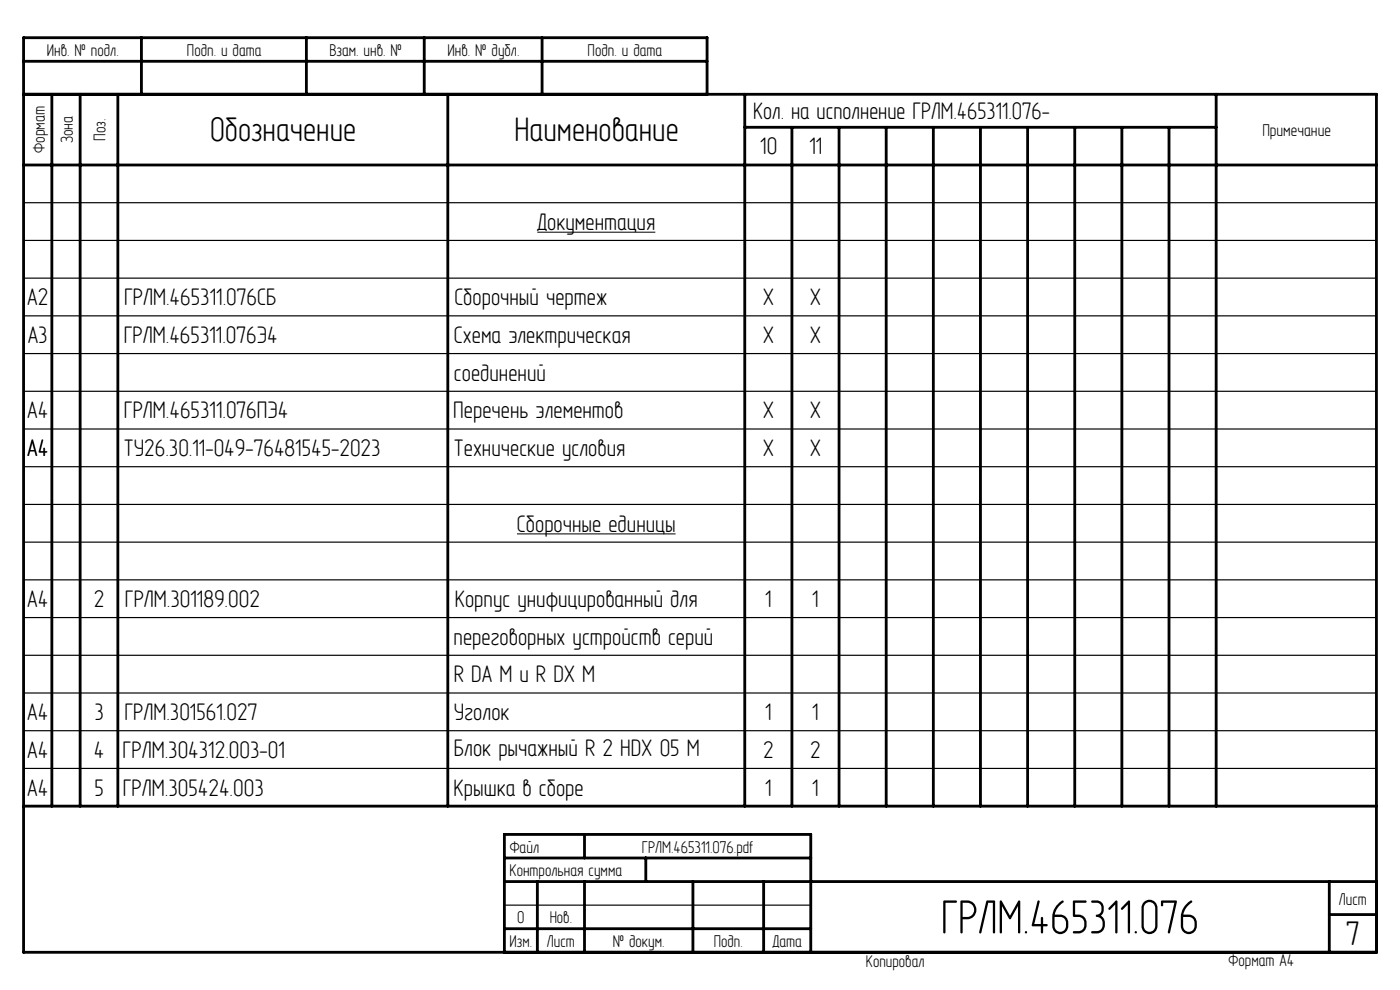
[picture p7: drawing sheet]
<svg xmlns="http://www.w3.org/2000/svg" width="297mm" height="210mm" viewBox="0 0 297 210" stroke-linecap="round" stroke-linejoin="round" font-family="sans-serif">
<defs><g id="words">
<text font-size="11" x="199.6" y="198">ГРЛМ.465311.076</text>
<g font-size="7.8">
<text x="44.6" y="30">Обозначение</text>
<text x="109.2" y="30">Наименование</text>
<text x="285.6" y="200.5">7</text>
</g>
<g font-size="5.5">
<text x="159.8" y="25.3">Кол. на исполнение ГРЛМ.465311.076-</text>
<text x="161.3" y="32.8">10</text>
<text x="171.7" y="32.8">11</text>
<text x="114" y="48.8">Документация</text>
<text x="5.7" y="64.8">А2</text>
<text x="26.3" y="64.8">ГРЛМ.465311.076СБ</text>
<text x="96.4" y="64.8">Сборочный чертеж</text>
<text x="161.8" y="64.8">Х</text>
<text x="171.8" y="64.8">Х</text>
<text x="5.9" y="72.8">А3</text>
<text x="26.3" y="72.8">ГРЛМ.465311.076Э4</text>
<text x="96.3" y="72.8">Схема электрическая</text>
<text x="161.8" y="72.8">Х</text>
<text x="171.8" y="72.8">Х</text>
<text x="96.3" y="80.8">соединений</text>
<text x="5.8" y="88.7">А4</text>
<text x="26.3" y="88.7">ГРЛМ.465311.076ПЭ4</text>
<text x="96.2" y="88.7">Перечень элементов</text>
<text x="161.8" y="88.7">Х</text>
<text x="171.8" y="88.7">Х</text>
<text x="5.7" y="96.8">А4</text>
<text x="26.3" y="96.8">ТУ26.30.11-049-76481545-2023</text>
<text x="96.3" y="96.8">Технические условия</text>
<text x="161.8" y="96.8">Х</text>
<text x="171.8" y="96.8">Х</text>
<text x="109.7" y="112.7">Сборочные единицы</text>
<text x="5.8" y="128.7">А4</text>
<text x="19.9" y="128.7">2</text>
<text x="26.5" y="128.7">ГРЛМ.301189.002</text>
<text x="96.5" y="128.7">Корпус унифицированный для</text>
<text x="162.3" y="128.7">1</text>
<text x="172.3" y="128.7">1</text>
<text x="96.2" y="136.7">переговорных устройств серий</text>
<text x="96.3" y="144.8">R DA M и R DX M</text>
<text x="5.8" y="152.7">А4</text>
<text x="20" y="152.7">3</text>
<text x="26.4" y="152.7">ГРЛМ.301561.027</text>
<text x="96.3" y="152.7">Уголок</text>
<text x="162.3" y="152.8">1</text>
<text x="172.3" y="152.8">1</text>
<text x="5.8" y="160.7">А4</text>
<text x="19.9" y="160.7">4</text>
<text x="26" y="160.7">ГРЛМ.304312.003-01</text>
<text x="96.3" y="160.3">Блок рычажный R 2 HDX 05 М</text>
<text x="161.9" y="160.8">2</text>
<text x="171.9" y="160.8">2</text>
<text x="5.8" y="168.8">А4</text>
<text x="20" y="168.8">5</text>
<text x="26" y="168.8">ГРЛМ.305424.003</text>
<text x="96.2" y="168.8">Крышка в сборе</text>
<text x="162.3" y="168.8">1</text>
<text x="172.3" y="168.8">1</text>
</g>
<g font-size="3.9">
<text x="9.9" y="11.9">Инв. № подл.</text>
<text x="39.7" y="11.9">Подп. и дата</text>
<text x="69.9" y="11.9">Взам. инв. №</text>
<text x="94.9" y="11.9">Инв. № дубл.</text>
<text x="124.7" y="11.9">Подп. и дата</text>
<text x="22.4" y="29.9" transform="rotate(-90 22.4 29.9)">Поз.</text>
<text x="267.8" y="28.9">Примечание</text>
<text x="9.5" y="32.5" transform="rotate(-90 9.5 32.5)">Формат</text>
<text x="15.5" y="30.4" transform="rotate(-90 15.5 30.4)">Зона</text>
<text x="108.1" y="185.9">Контрольная сумма</text>
<text x="108.1" y="180.9">Файл</text>
<text x="136.2" y="180.9">ГРЛМ.465311.076.pdf</text>
<text x="284" y="191.9">Лист</text>
<text x="109.7" y="195.9">0</text>
<text x="116.6" y="195.9">Нов.</text>
<text x="108.1" y="200.9">Изм.</text>
<text x="116" y="200.9">Лист</text>
<text x="130" y="200.9">№ докум.</text>
<text x="151.4" y="200.9">Подп.</text>
<text x="163.9" y="200.9">Дата</text>
<text x="183.7" y="205.1">Копировал</text>
<text x="260.6" y="204.9">Формат A4</text>
</g>
</g></defs>
<path d="M114 49.3h25M109.7 113.3h33.6" fill="none" stroke="#000" stroke-width=".21"/>
<g fill="none" stroke="#000" stroke-width=".25">
<path d="M5 43h287M5 51h287M5 59h287M5 67h287M5 75h287M5 83h287M5 91h287M5 99h287M5 107h287M5 115h287M5 123h287M5 131h287"/>
<path d="M5 139h287M5 147h287M5 155h287M5 163h287M107 192h65"/>
</g>
<g fill="none" stroke="#000" stroke-width=".6">
<path d="M5 13h145M30 8v12M65 8v12M90 8v12M115 8v12M5 20h287v182h-287v-194h145v12M5 35h287M11 20v151M17 20v151M25 20v151M95 20v151M158 20v151"/>
<path d="M158 27h100M168 27v144M178 27v144M188 27v144M198 27v144M208 27v144M218 27v144M228 27v144M238 27v144M248 27v144M258 20v151M5 171h287"/>
<path d="M124 177v5M107 187h185M107 197h65M107 182h65M114 187v15M124 187v15M137 182v5M147 187v15M162 187v15M282 194h10M282 187v15M107 202v-25h65v25"/>
</g>
<use href="#words"/>
</svg>
